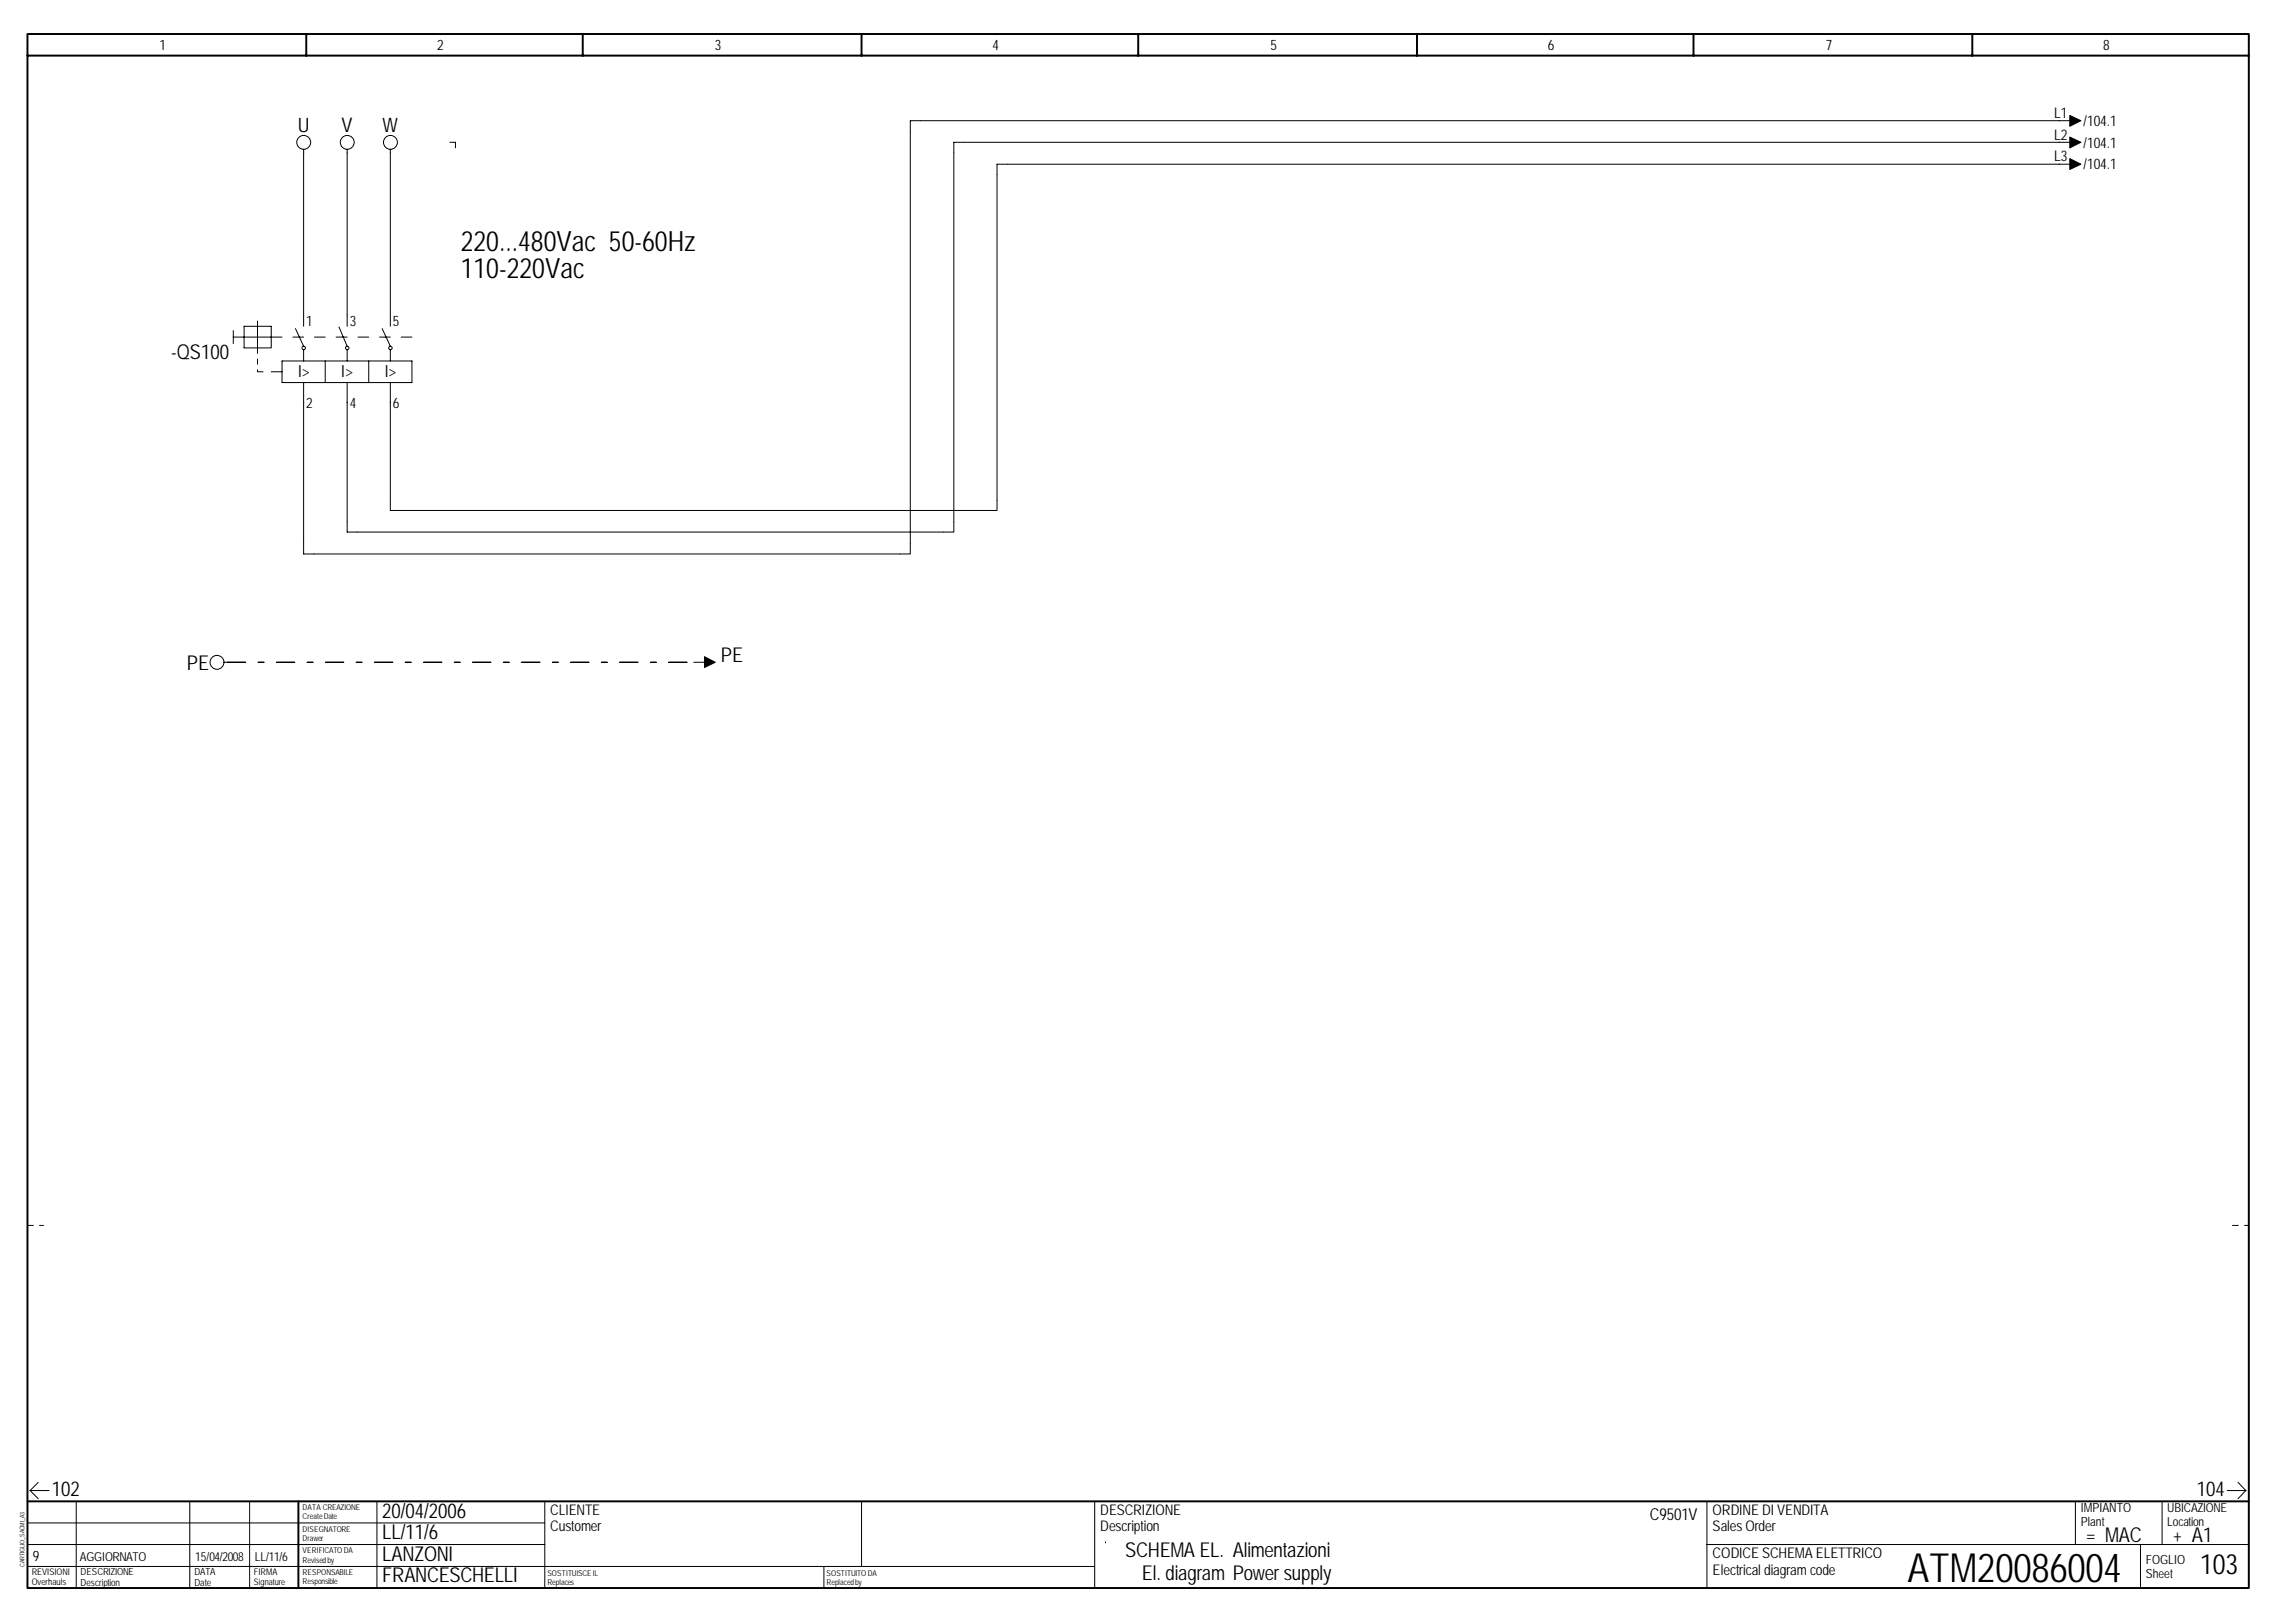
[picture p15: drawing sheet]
<svg xmlns="http://www.w3.org/2000/svg" width="297mm" height="210mm" viewBox="0 0 297 210" stroke-linecap="round" stroke-linejoin="round" font-family="sans-serif">
<defs><g id="words">
<text font-size="5.2" x="246.8" y="204.7">ATM20086004</text>
<g font-size="3.6">
<text x="59.6" y="32.4">220...480Vac 50-60Hz</text>
<text x="59.6" y="35.9">110-220Vac</text>
<text x="284.6" y="203.7">103</text>
</g>
<g font-size="2.7">
<text x="22.1" y="46.5">-QS100</text>
<text x="24.2" y="86.7">PE</text>
<text x="93.3" y="85.7">PE</text>
<text x="6.7" y="193.6">102</text>
<text x="49.4" y="196.4">20/04/2006</text>
<text x="284.2" y="193.6">104</text>
<text x="49.4" y="202">LANZONI</text>
<text x="49.4" y="199.2">LL/11/6</text>
<text x="145.6" y="201.4">SCHEMA EL. Alimentazioni</text>
<text x="49.4" y="204.8">FRANCESCHELLI</text>
<text x="147.7" y="204.4">El. diagram Power supply</text>
</g>
<g font-size="2.6">
<text x="38.5" y="17.1">U</text>
<text x="44.2" y="17.1">V</text>
<text x="49.5" y="17.1">W</text>
<text x="269.9" y="199.5">= MAC</text>
<text x="281.1" y="199.5">+ A1</text>
</g>
<g font-size="2.2">
<text x="38.6" y="48.7">I&gt;</text>
<text x="44.2" y="48.7">I&gt;</text>
<text x="49.8" y="48.7">I&gt;</text>
</g>
<text font-size="2.1" x="213.5" y="196.7">C9501V</text>
<g font-size="1.9">
<text x="20.7" y="6.5">1</text>
<text x="56.6" y="6.5">2</text>
<text x="92.5" y="6.5">3</text>
<text x="128.4" y="6.5">4</text>
<text x="164.4" y="6.5">5</text>
<text x="200.3" y="6.5">6</text>
<text x="236.2" y="6.5">7</text>
<text x="272.1" y="6.5">8</text>
<text x="265.7" y="15.3">L1</text>
<text x="269.6" y="16.3">/104.1</text>
<text x="265.7" y="18.1">L2</text>
<text x="265.7" y="20.9">L3</text>
<text x="269.6" y="19.1">/104.1</text>
<text x="269.6" y="21.9">/104.1</text>
<text x="39.6" y="42.2">1</text>
<text x="45.3" y="42.2">3</text>
<text x="50.8" y="42.2">5</text>
<text x="39.6" y="52.8">2</text>
<text x="45.3" y="52.8">4</text>
<text x="50.8" y="52.8">6</text>
<text x="71.2" y="196">CLIENTE</text>
<text x="142.3" y="196">DESCRIZIONE</text>
<text x="221.5" y="196">ORDINE DI VENDITA</text>
<text x="4.2" y="202">9</text>
<text x="71.2" y="198.2">Customer</text>
<text x="142.3" y="198.2">Description</text>
<text x="221.5" y="201.7">CODICE SCHEMA ELETTRICO</text>
<text x="221.5" y="203.8">Electrical diagram code</text>
<text x="221.5" y="198.2">Sales Order</text>
</g>
<g font-size="1.6">
<text x="269.2" y="195.7">IMPIANTO</text>
<text x="269.2" y="197.5">Plant</text>
<text x="280.4" y="195.7">UBICAZIONE</text>
<text x="280.4" y="197.5">Location</text>
<text x="10.3" y="202">AGGIORNATO</text>
<text x="25.3" y="202">15/04/2008</text>
<text x="33" y="202">LL/11/6</text>
<text x="277.6" y="202.4">FOGLIO</text>
<text x="277.6" y="204.2">Sheet</text>
</g>
<g font-size="1.3">
<text x="10.4" y="203.8">DESCRIZIONE</text>
<text x="25.1" y="203.8">DATA</text>
<text x="10.4" y="205.3">Description</text>
<text x="25.1" y="205.3">Date</text>
</g>
<g font-size="1.2">
<text x="4.1" y="203.8">REVISIONI</text>
<text x="32.8" y="203.8">FIRMA</text>
<text x="4.1" y="205.1">Overhauls</text>
<text x="32.8" y="205.1">Signature</text>
</g>
<g font-size="1">
<text x="39.2" y="195.4">DATA CREAZIONE</text>
<text x="39.2" y="196.6">Create Date</text>
<text x="39.2" y="198.2">DISEGNATORE</text>
<text x="39.2" y="199.4">Drawer</text>
<text x="39.2" y="201">VERIFICATO DA</text>
<text x="39.2" y="202.2">Revised by</text>
<text x="39.2" y="203.8">RESPONSABILE</text>
<text x="70.8" y="203.9">SOSTITUISCE IL</text>
<text x="106.9" y="203.9">SOSTITUITO DA</text>
<text x="39.2" y="205">Responsible</text>
<text x="70.8" y="205.1">Replaces</text>
<text x="106.9" y="205.1">Replaced by</text>
</g>
<text font-size=".8" x="3.2" y="202.8" transform="rotate(-90 3.2 202.8)">CARTIGLIO_SACMI_A3</text>
</g></defs>
<path d="M3.6 4.4h287.3v201.1h-287.3zM3.6 7.2h287.3M39.6 4.4v2.8M75.4 4.4v2.8M111.5 4.4v2.8M147.3 4.4v2.8M183.3 4.4v2.8M219.1 4.4v2.8M255.2 4.4v2.8M3.6 194.3h287.3M38.6 194.3v11.2" fill="none" stroke="#000" stroke-width=".25"/>
<g fill="none" stroke="#000" stroke-width=".13">
<path d="M3.6 197.1h66.9M3.6 199.9h66.9M3.9 192.9l1 1.1M3.9 192.9h2.4M4.9 191.8l-1 1.1M9.9 194.3v11.2M24.6 194.3v11.2M32.3 194.3v11.2M48.8 194.3v11.2M70.5 194.3v11.2M111.5 194.3v8.4M288.1 192.9h2.5"/>
<path d="M289.5 191.8l1.1 1.1M290.6 192.9l-1.1 1.1M3.6 202.7h138M106.6 202.7v2.8"/>
</g>
<path d="M3.6 158.6h2M288.8 158.6h2.1" fill="none" stroke="#000" stroke-width=".13" stroke-dasharray=".8 .8"/>
<path d="M113.9 195h26v7h-26z" fill="#fff"/>
<g fill="none" stroke="#000" stroke-width=".13">
<path d="M39.3 19.3v22.9M44.9 19.3v22.9M50.5 19.3v22.9M58.2 18.4h.7v.7M268.5 15.6h-150.7v56.1h-78.5v-22.2M268.5 18.4h-145.1v50.5h-78.5v-19.4M268.5 21.3h-139.5v44.8h-78.5v-16.6M30.2 43.6h6.3M30.2 42.8v1.7M31.6 42.2h3.5v2.8h-3.5zM33.3 48.1h.7M33.3 41.6v4.1"/>
<path d="M33.3 46.5v.6M33.3 47.9v.2M35.1 48.1h1.4M36.5 46.7h16.8v2.8h-16.8zM37.9 43.6h1.4M38.2 42.5l1.1 2.3M39.3 45.2v1.5M40.7 43.6h1.4M42.1 46.7v2.8M43.5 43.6h1.4M43.9 42.3l1 2.5M44.9 45.2v1.5"/>
<path d="M46.3 43.6h1.4M47.7 46.7v2.8M49.1 43.6h1.4M49.4 42.5l1.1 2.3M50.5 45.2v1.5M51.9 43.6h1.4M29 85.7h.5M89.7 85.7h2.2M141.6 194.3v11.2M143 199.5h.1M220.8 199.9h70.1M220.8 194.3v11.2"/>
<path d="M268.5 194.3v5.6M276.9 199.9v5.6M279.7 194.3v5.6"/>
<circle cx="39.3" cy="18.4" r=".9"/>
<circle cx="44.9" cy="18.4" r=".9"/>
<circle cx="50.5" cy="18.4" r=".9"/>
<circle cx="39.3" cy="45" r=".22"/>
<circle cx="44.9" cy="45" r=".22"/>
<circle cx="50.5" cy="45" r=".22"/>
<circle cx="28.1" cy="85.7" r=".9"/>
</g>
<path d="M29.4 85.7h60.4" fill="none" stroke="#000" stroke-width=".13" stroke-dasharray="2.4 1.6 .8 1.6"/>
<g fill="#000" stroke="#000" stroke-width=".13">
<path d="M267.8 14.9l1.4 .7-1.4 .7z" fill-rule="evenodd"/>
<path d="M267.8 17.7l1.4 .7-1.4 .7z" fill-rule="evenodd"/>
<path d="M267.8 20.5l1.4 .8-1.4 .6z" fill-rule="evenodd"/>
<path d="M91.1 85l1.4 .7-1.4 .7z" fill-rule="evenodd"/>
</g>
<use href="#words"/>
</svg>
